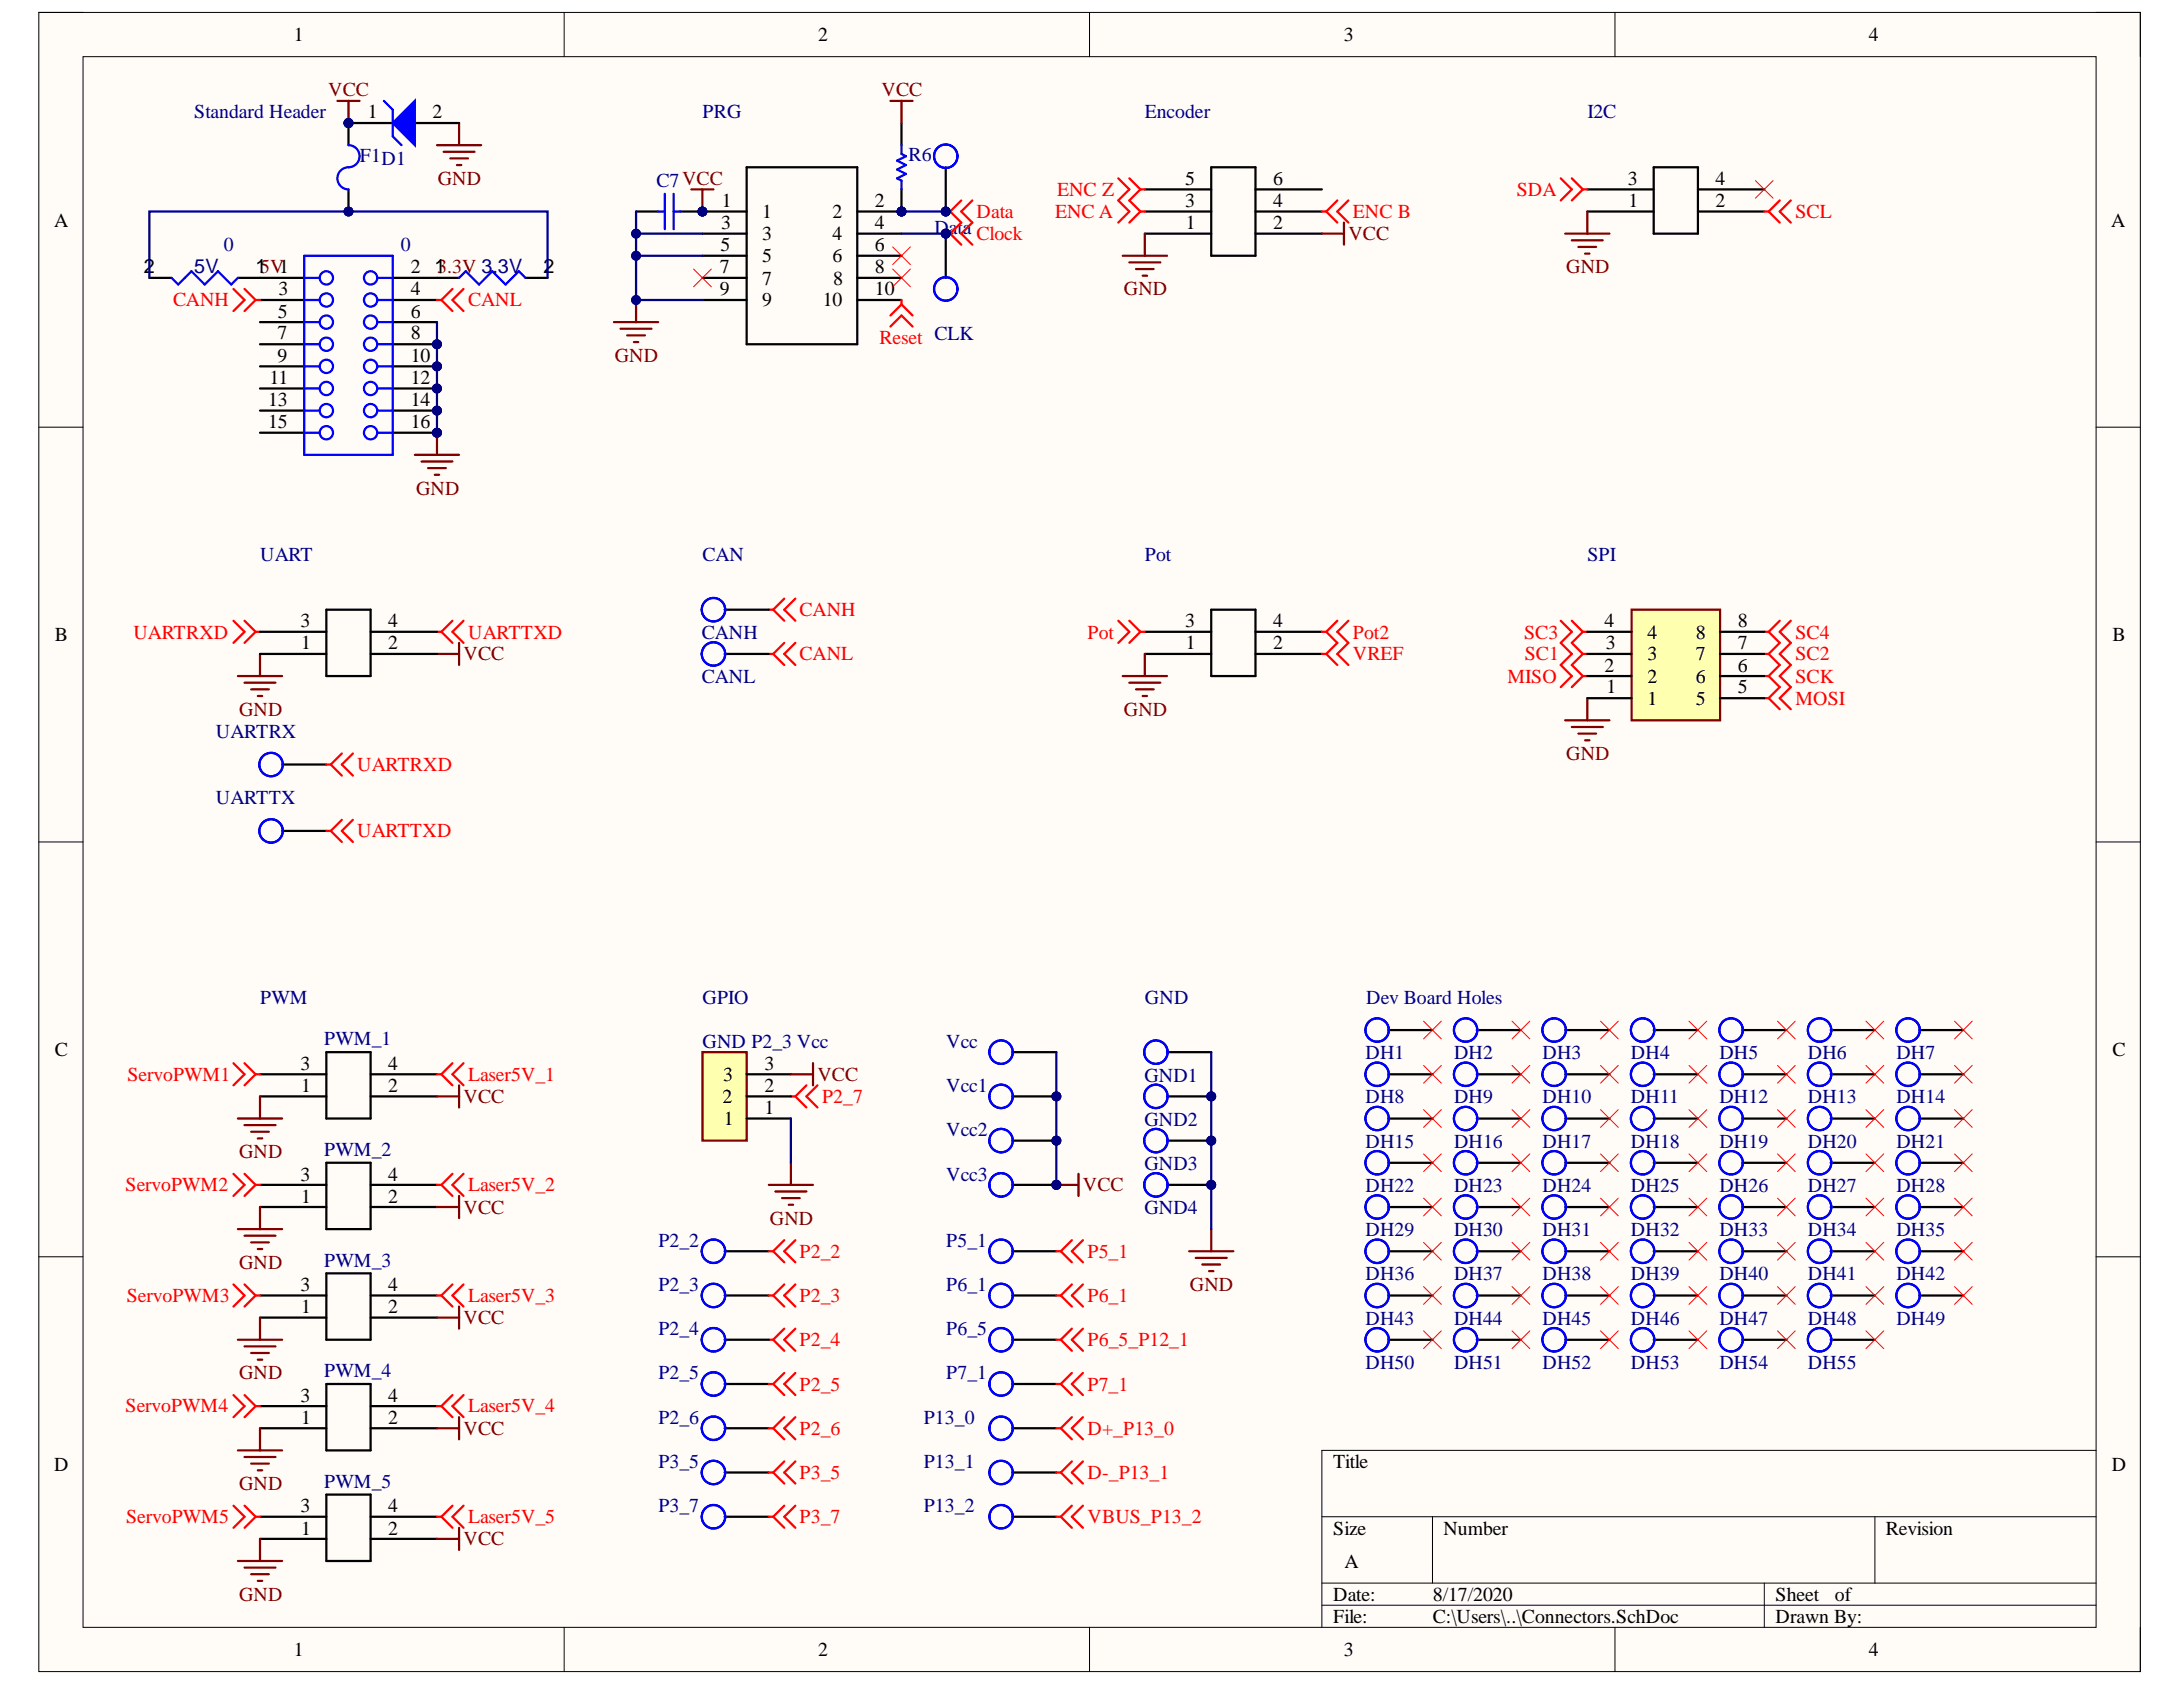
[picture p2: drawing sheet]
<svg xmlns="http://www.w3.org/2000/svg" width="279mm" height="216mm" viewBox="0 0 279 216" stroke-linecap="round" stroke-linejoin="round" font-family="sans-serif">
<defs><g id="words">
<g font-size="2.5">
<text x="37.6" y="5.2">1</text>
<text x="104.7" y="5.2">2</text>
<text x="172" y="5.2">3</text>
<text x="239.2" y="5.2">4</text>
<text x="47.1" y="15.1">1</text>
<text x="55.4" y="15.1">2</text>
<text x="151.7" y="23.7">5</text>
<text x="162.9" y="23.7">6</text>
<text x="208.3" y="23.7">3</text>
<text x="219.6" y="23.7">4</text>
<text x="6.9" y="29">A</text>
<text x="92.3" y="29.3">3</text>
<text x="92.4" y="26.5">1</text>
<text x="97.5" y="27.9">1</text>
<text x="106.6" y="27.9">2</text>
<text x="112" y="29.3">4</text>
<text x="112" y="26.5">2</text>
<text x="151.7" y="26.5">3</text>
<text x="151.8" y="29.3">1</text>
<text x="162.9" y="29.3">2</text>
<text x="162.9" y="26.5">4</text>
<text x="208.4" y="26.5">1</text>
<text x="219.6" y="26.5">2</text>
<text x="270.2" y="29">A</text>
<text x="18.4" y="35">2</text>
<text x="32.7" y="35">15V1</text>
<text x="52.6" y="35">2</text>
<text x="55.6" y="35">13.3V 3.3V</text>
<text x="69.6" y="35">2</text>
<text x="92.1" y="35">7</text>
<text x="92.2" y="32.1">5</text>
<text x="97.5" y="33.6">5</text>
<text x="97.5" y="30.8">3</text>
<text x="106.6" y="33.6">6</text>
<text x="106.6" y="30.8">4</text>
<text x="112" y="35">8</text>
<text x="112" y="32.1">6</text>
<text x="35.6" y="40.7">5</text>
<text x="35.7" y="37.8">3</text>
<text x="52.6" y="40.7">6</text>
<text x="52.6" y="37.8">4</text>
<text x="92.1" y="37.8">9</text>
<text x="97.5" y="39.2">9</text>
<text x="97.5" y="36.4">7</text>
<text x="105.3" y="39.2">10</text>
<text x="106.7" y="36.4">8</text>
<text x="112" y="37.8">10</text>
<text x="35.5" y="43.4">7</text>
<text x="35.5" y="46.3">9</text>
<text x="52.6" y="46.3">10</text>
<text x="52.6" y="43.4">8</text>
<text x="34.3" y="52">13</text>
<text x="34.5" y="49.1">11</text>
<text x="52.6" y="52">14</text>
<text x="52.6" y="49.1">12</text>
<text x="34.3" y="54.8">15</text>
<text x="52.6" y="54.8">16</text>
<text x="7" y="82.1">B</text>
<text x="38.5" y="80.3">3</text>
<text x="38.5" y="83.1">1</text>
<text x="49.7" y="83.1">2</text>
<text x="49.7" y="80.3">4</text>
<text x="151.7" y="80.3">3</text>
<text x="151.8" y="83.1">1</text>
<text x="162.9" y="83.1">2</text>
<text x="162.9" y="80.3">4</text>
<text x="205.4" y="80.3">4</text>
<text x="205.5" y="83.1">3</text>
<text x="210.9" y="81.7">4</text>
<text x="217" y="81.7">8</text>
<text x="222.4" y="83.1">7</text>
<text x="222.4" y="80.3">8</text>
<text x="270.4" y="82.1">B</text>
<text x="205.4" y="86">2</text>
<text x="205.6" y="88.7">1</text>
<text x="210.9" y="87.4">2</text>
<text x="210.9" y="84.5">3</text>
<text x="217" y="87.4">6</text>
<text x="217" y="84.5">7</text>
<text x="222.4" y="88.7">5</text>
<text x="222.4" y="86">6</text>
<text x="210.9" y="90.2">1</text>
<text x="217" y="90.2">5</text>
<text x="7" y="135.1">C</text>
<text x="38.5" y="136.9">3</text>
<text x="49.7" y="136.9">4</text>
<text x="97.9" y="136.9">3</text>
<text x="270.4" y="135.1">C</text>
<text x="38.5" y="139.8">1</text>
<text x="49.7" y="139.8">2</text>
<text x="92.5" y="141.1">2</text>
<text x="92.5" y="138.3">3</text>
<text x="97.9" y="142.6">1</text>
<text x="97.9" y="139.8">2</text>
<text x="92.6" y="144">1</text>
<text x="38.5" y="151.1">3</text>
<text x="38.5" y="153.9">1</text>
<text x="49.7" y="153.9">2</text>
<text x="49.7" y="151.1">4</text>
<text x="38.5" y="165.2">3</text>
<text x="49.7" y="165.2">4</text>
<text x="38.5" y="168.1">1</text>
<text x="49.7" y="168.1">2</text>
<text x="38.5" y="179.4">3</text>
<text x="49.7" y="179.4">4</text>
<text x="38.5" y="182.2">1</text>
<text x="49.7" y="182.2">2</text>
<text x="6.9" y="188.2">D</text>
<text x="170.6" y="187.9">Title</text>
<text x="270.3" y="188.2">D</text>
<text x="38.5" y="193.5">3</text>
<text x="38.5" y="196.4">1</text>
<text x="49.7" y="196.4">2</text>
<text x="49.7" y="193.5">4</text>
<text x="170.6" y="196.4">Size</text>
<text x="184.7" y="196.4">Number</text>
<text x="241.4" y="196.4">Revision</text>
<text x="172.1" y="200.6">A</text>
<text x="170.6" y="204.9">Date:</text>
<text x="170.6" y="207.7">File:</text>
<text x="183.4" y="204.9">8/17/2020</text>
<text x="183.4" y="207.7">C:\Users\..\Connectors.SchDoc</text>
<text x="227.3" y="204.9">Sheet</text>
<text x="227.3" y="207.7">Drawn By:</text>
<text x="234.9" y="204.9">of</text>
<text x="37.6" y="212">1</text>
<text x="104.7" y="212">2</text>
<text x="172" y="212">3</text>
<text x="239.2" y="212">4</text>
</g>
<g font-size="2.5" fill="#000080">
<text x="24.8" y="15.1">Standard Header</text>
<text x="89.9" y="15.1">PRG</text>
<text x="146.5" y="15.1">Encoder</text>
<text x="203.2" y="15.1">I2C</text>
<text x="46.1" y="20.8">F1D1</text>
<text x="84" y="23.9">C7VCC</text>
<text x="116.3" y="20.5">R6</text>
<text x="119.6" y="29.9">D</text>
<text x="121.4" y="29.9">ata</text>
<text x="24.8" y="35">5V</text>
<text x="28.7" y="32.1">0</text>
<text x="51.3" y="32.1">0</text>
<text x="33.3" y="71.8">UART</text>
<text x="89.9" y="71.8">CAN</text>
<text x="146.5" y="71.8">Pot</text>
<text x="203.2" y="71.8">SPI</text>
<text x="89.8" y="81.8">CANH</text>
<text x="89.8" y="87.5">CANL</text>
<text x="27.6" y="94.5">UARTRX</text>
<text x="27.6" y="102.9">UARTTX</text>
<text x="33.3" y="128.5">PWM</text>
<text x="89.9" y="128.5">GPIO</text>
<text x="146.5" y="128.5">GND</text>
<text x="174.9" y="128.5">Dev Board Holes</text>
<text x="41.5" y="133.8">PWM_1</text>
<text x="89.9" y="134.1">GND P2_3 Vcc</text>
<text x="121.1" y="134.1">Vcc</text>
<text x="174.8" y="135.6">DH1</text>
<text x="186.1" y="135.6">DH2</text>
<text x="197.4" y="135.6">DH3</text>
<text x="208.7" y="135.6">DH4</text>
<text x="220.1" y="135.6">DH5</text>
<text x="231.4" y="135.6">DH6</text>
<text x="242.7" y="135.6">DH7</text>
<text x="121.1" y="139.8">Vcc1</text>
<text x="146.5" y="138.4">GND1</text>
<text x="174.8" y="141.2">DH8</text>
<text x="186.1" y="141.2">DH9</text>
<text x="197.4" y="141.2">DH10</text>
<text x="208.7" y="141.2">DH11</text>
<text x="220.1" y="141.2">DH12</text>
<text x="231.4" y="141.2">DH13</text>
<text x="242.7" y="141.2">DH14</text>
<text x="41.5" y="148">PWM_2</text>
<text x="121.1" y="145.4">Vcc2</text>
<text x="146.5" y="144.1">GND2</text>
<text x="146.5" y="149.8">GND3</text>
<text x="174.8" y="146.9">DH15</text>
<text x="186.1" y="146.9">DH16</text>
<text x="197.4" y="146.9">DH17</text>
<text x="208.7" y="146.9">DH18</text>
<text x="220.1" y="146.9">DH19</text>
<text x="231.4" y="146.9">DH20</text>
<text x="242.7" y="146.9">DH21</text>
<text x="121.1" y="151.1">Vcc3</text>
<text x="146.5" y="155.4">GND4</text>
<text x="174.8" y="152.5">DH22</text>
<text x="186.1" y="152.5">DH23</text>
<text x="197.4" y="152.5">DH24</text>
<text x="208.7" y="152.5">DH25</text>
<text x="220.1" y="152.5">DH26</text>
<text x="231.4" y="152.5">DH27</text>
<text x="242.7" y="152.5">DH28</text>
<text x="84.3" y="159.6">P2_2</text>
<text x="121.1" y="159.6">P5_1</text>
<text x="174.8" y="158.2">DH29</text>
<text x="186.1" y="158.2">DH30</text>
<text x="197.4" y="158.2">DH31</text>
<text x="208.7" y="158.2">DH32</text>
<text x="220.1" y="158.2">DH33</text>
<text x="231.4" y="158.2">DH34</text>
<text x="242.7" y="158.2">DH35</text>
<text x="41.5" y="162.1">PWM_3</text>
<text x="84.3" y="165.2">P2_3</text>
<text x="121.1" y="165.2">P6_1</text>
<text x="174.8" y="163.9">DH36</text>
<text x="186.1" y="163.9">DH37</text>
<text x="197.4" y="163.9">DH38</text>
<text x="208.7" y="163.9">DH39</text>
<text x="220.1" y="163.9">DH40</text>
<text x="231.4" y="163.9">DH41</text>
<text x="242.7" y="163.9">DH42</text>
<text x="84.3" y="170.9">P2_4</text>
<text x="121.1" y="170.9">P6_5</text>
<text x="174.8" y="169.5">DH43</text>
<text x="186.1" y="169.5">DH44</text>
<text x="197.4" y="169.5">DH45</text>
<text x="208.7" y="169.5">DH46</text>
<text x="220.1" y="169.5">DH47</text>
<text x="231.4" y="169.5">DH48</text>
<text x="242.7" y="169.5">DH49</text>
<text x="41.5" y="176.3">PWM_4</text>
<text x="84.3" y="176.5">P2_5</text>
<text x="121.1" y="176.5">P7_1</text>
<text x="174.8" y="175.2">DH50</text>
<text x="186.1" y="175.2">DH51</text>
<text x="197.4" y="175.2">DH52</text>
<text x="208.7" y="175.2">DH53</text>
<text x="220.1" y="175.2">DH54</text>
<text x="231.4" y="175.2">DH55</text>
<text x="84.3" y="182.2">P2_6</text>
<text x="118.2" y="182.2">P13_0</text>
<text x="41.5" y="190.4">PWM_5</text>
<text x="84.3" y="187.9">P3_5</text>
<text x="118.2" y="187.9">P13_1</text>
<text x="84.3" y="193.5">P3_7</text>
<text x="118.2" y="193.5">P13_2</text>
</g>
<g font-size="2.5" fill="#800000">
<text x="42" y="12.3">VCC</text>
<text x="112.8" y="12.3">VCC</text>
<text x="56" y="23.7">GND</text>
<text x="172.6" y="30.8">VCC</text>
<text x="200.5" y="35">GND</text>
<text x="143.8" y="37.8">GND</text>
<text x="78.7" y="46.3">GND</text>
<text x="53.2" y="63.3">GND</text>
<text x="59.3" y="84.5">VCC</text>
<text x="30.6" y="91.6">GND</text>
<text x="143.8" y="91.6">GND</text>
<text x="200.5" y="97.3">GND</text>
<text x="59.3" y="141.1">VCC</text>
<text x="104.6" y="138.3">VCC</text>
<text x="30.6" y="148.2">GND</text>
<text x="59.3" y="155.3">VCC</text>
<text x="138.6" y="152.5">VCC</text>
<text x="98.5" y="156.8">GND</text>
<text x="30.6" y="162.4">GND</text>
<text x="152.3" y="165.2">GND</text>
<text x="59.3" y="169.4">VCC</text>
<text x="30.6" y="176.5">GND</text>
<text x="59.3" y="183.6">VCC</text>
<text x="30.6" y="190.7">GND</text>
<text x="59.3" y="197.8">VCC</text>
<text x="30.6" y="204.9">GND</text>
</g>
<g font-size="2.5" fill="#f00">
<text x="125" y="27.9">Data</text>
<text x="135.1" y="27.9">ENC A</text>
<text x="135.3" y="25.1">ENC Z</text>
<text x="173.2" y="27.9">ENC B</text>
<text x="194.1" y="25.1">SDA</text>
<text x="229.8" y="27.9">SCL</text>
<text x="125" y="30.8">Clock</text>
<text x="22.1" y="39.2">CANH</text>
<text x="59.9" y="39.2">CANL</text>
<text x="112.6" y="44">Reset CLK</text>
<text x="17.1" y="81.7">UARTRXD</text>
<text x="59.9" y="81.7">UARTTXD</text>
<text x="102.3" y="78.9">CANH</text>
<text x="139.2" y="81.7">Pot</text>
<text x="173.2" y="81.7">Pot2</text>
<text x="195.1" y="81.7">SC3</text>
<text x="229.8" y="81.7">SC4</text>
<text x="102.3" y="84.5">CANL</text>
<text x="173.2" y="84.5">VREF</text>
<text x="192.9" y="87.4">MISO</text>
<text x="195.1" y="84.5">SC1</text>
<text x="229.8" y="84.5">SC2</text>
<text x="229.8" y="87.4">SCK</text>
<text x="229.8" y="90.2">MOSI</text>
<text x="45.7" y="98.7">UARTRXD</text>
<text x="45.7" y="107.2">UARTTXD</text>
<text x="16.3" y="138.3">ServoPWM1</text>
<text x="59.9" y="138.3">Laser5V_1</text>
<text x="105.2" y="141.1">P2_7</text>
<text x="16.1" y="152.5">ServoPWM2</text>
<text x="59.9" y="152.5">Laser5V_2</text>
<text x="102.3" y="161">P2_2</text>
<text x="139.2" y="161">P5_1</text>
<text x="16.2" y="166.7">ServoPWM3</text>
<text x="59.9" y="166.7">Laser5V_3</text>
<text x="102.3" y="166.7">P2_3</text>
<text x="139.2" y="166.7">P6_1</text>
<text x="102.3" y="172.3">P2_4</text>
<text x="139.2" y="172.3">P6_5_P12_1</text>
<text x="102.3" y="178">P2_5</text>
<text x="139.2" y="178">P7_1</text>
<text x="16.1" y="180.8">ServoPWM4</text>
<text x="59.9" y="180.8">Laser5V_4</text>
<text x="102.3" y="183.6">P2_6</text>
<text x="139.2" y="183.6">D+_P13_0</text>
<text x="102.3" y="189.3">P3_5</text>
<text x="139.2" y="189.3">D-_P13_1</text>
<text x="16.1" y="195">ServoPWM5</text>
<text x="59.9" y="195">Laser5V_5</text>
<text x="102.3" y="195">P3_7</text>
<text x="139.2" y="195">VBUS_P13_2</text>
</g>
</g></defs>
<path d="M5 1.6h268.9v212.3h-268.9z" fill-rule="evenodd" fill="#fffcf8"/>
<path d="M5 1.6h268.9v212.3h-268.9z" fill="none" stroke="#000" stroke-width=".13"/>
<path d="M10.6 7.3h257.7v201h-257.7z" fill-rule="evenodd" fill="#fffcf8"/>
<g fill="none" stroke="#000" stroke-width=".13">
<path d="M5 1.6h5.6M10.6 7.3h257.7v201h-257.7zM72.2 1.6v5.7M139.4 1.6v5.7M206.7 1.6v5.7M268.3 1.6h5.6v5.7M5 54.7h5.6M268.3 54.7h5.6M5 107.8h5.6M268.3 107.8h5.6M5 160.8h5.6M268.3 160.8h5.6"/>
<path d="M169.2 194.1h99.1M183.3 194.1v8.5M240 194.1v8.5M268.3 185.6h-99.1v22.7M72.2 208.3v5.6M139.4 208.3v5.6M169.2 202.6h99.1M169.2 205.4h99.1M206.7 208.3v5.6M225.8 202.6v5.7M273.9 208.3v5.6"/>
</g>
<circle cx="115.4" cy="27.1" r=".57" fill="#000080"/>
<circle cx="115.4" cy="27.1" r=".57" fill="none" stroke="#000080" stroke-width=".13"/>
<circle cx="89.9" cy="27.1" r=".57" fill="#000080"/>
<circle cx="89.9" cy="27.1" r=".57" fill="none" stroke="#000080" stroke-width=".13"/>
<path d="M95.6 21.4h14.1v22.7h-14.1zM109.7 38.4h5.7M109.7 35.6h5.7M109.7 32.7h5.7M109.7 29.9h5.7M109.7 27.1h5.7" fill="none" stroke="#000" stroke-width=".29"/>
<circle cx="115.4" cy="27.1" r=".57" fill="#000080"/>
<circle cx="115.4" cy="27.1" r=".57" fill="none" stroke="#000080" stroke-width=".13"/>
<path d="M89.9 38.4h5.7M89.9 35.6h5.7M89.9 32.7h5.7M89.9 29.9h5.7M89.9 27.1h5.7" fill="none" stroke="#000" stroke-width=".29"/>
<circle cx="89.9" cy="27.1" r=".57" fill="#000080"/>
<circle cx="89.9" cy="27.1" r=".57" fill="none" stroke="#000080" stroke-width=".13"/>
<path d="M115.4 39l-1.4 1.4M115.4 39l1.4 1.4M115.4 38.4v.6M114 41.8l1.4-1.4 1.4 1.4" fill="none" stroke="#f00" stroke-width=".29"/>
<path d="M88.5 24.2h2.8M89.9 24.2v2.9" fill="none" stroke="#800000" stroke-width=".29"/>
<circle cx="89.9" cy="27.1" r=".57" fill="#000080"/>
<circle cx="89.9" cy="27.1" r=".57" fill="none" stroke="#000080" stroke-width=".13"/>
<path d="M81.4 38.4v2.8M78.6 41.2h5.6M79.4 42.1h4M80.3 42.9h2.2M81.1 43.8h.6" fill="none" stroke="#800000" stroke-width=".29"/>
<circle cx="81.4" cy="38.4" r=".57" fill="#000080"/>
<circle cx="81.4" cy="38.4" r=".57" fill="none" stroke="#000080" stroke-width=".13"/>
<circle cx="115.4" cy="27.1" r=".57" fill="#000080"/>
<circle cx="115.4" cy="27.1" r=".57" fill="none" stroke="#000080" stroke-width=".13"/>
<path d="M115.4 15.7v2.9M115.4 24.2v2.9" fill="none" stroke="#000" stroke-width=".29"/>
<circle cx="115.4" cy="27.1" r=".57" fill="#000080"/>
<circle cx="115.4" cy="27.1" r=".57" fill="none" stroke="#000080" stroke-width=".13"/>
<path d="M115.4 18.6v1.1l.6 .3-1.2 .6 1.2 .5-1.2 .6 1.2 .6-1.2 .5 .6 .3v1.1" fill="none" stroke="#00f" stroke-width=".29"/>
<path d="M114 12.9h2.8M115.4 12.9v2.8" fill="none" stroke="#800000" stroke-width=".29"/>
<circle cx="121" cy="27.1" r=".57" fill="#000080"/>
<circle cx="121" cy="27.1" r=".57" fill="none" stroke="#000080" stroke-width=".13"/>
<path d="M121 21.4v5.7" fill="none" stroke="#000" stroke-width=".29"/>
<circle cx="121" cy="27.1" r=".57" fill="#000080"/>
<circle cx="121" cy="27.1" r=".57" fill="none" stroke="#000080" stroke-width=".13"/>
<circle cx="121" cy="20" r="1.5" fill="none" stroke="#00f" stroke-width=".29"/>
<circle cx="121" cy="29.9" r=".57" fill="#000080"/>
<circle cx="121" cy="29.9" r=".57" fill="none" stroke="#000080" stroke-width=".13"/>
<path d="M121 29.9v5.7" fill="none" stroke="#000" stroke-width=".29"/>
<circle cx="121" cy="29.9" r=".57" fill="#000080"/>
<circle cx="121" cy="29.9" r=".57" fill="none" stroke="#000080" stroke-width=".13"/>
<circle cx="121" cy="37" r="1.5" fill="none" stroke="#00f" stroke-width=".29"/>
<path d="M121 27.1h.6M121.6 27.1l1.4 1.4M123 25.7l-1.4 1.4M124.4 25.7l-1.4 1.4 1.4 1.4" fill="none" stroke="#f00" stroke-width=".29"/>
<circle cx="121" cy="27.1" r=".57" fill="#000080"/>
<circle cx="121" cy="27.1" r=".57" fill="none" stroke="#000080" stroke-width=".13"/>
<path d="M121 29.9h.6M121.6 29.9l1.4 1.4M123 28.5l-1.4 1.4M124.4 28.5l-1.4 1.4 1.4 1.4" fill="none" stroke="#f00" stroke-width=".29"/>
<circle cx="121" cy="29.9" r=".57" fill="#000080"/>
<circle cx="121" cy="29.9" r=".57" fill="none" stroke="#000080" stroke-width=".13"/>
<circle cx="55.9" cy="46.9" r=".57" fill="#000080"/>
<circle cx="55.9" cy="46.9" r=".57" fill="none" stroke="#000080" stroke-width=".13"/>
<circle cx="55.9" cy="44.1" r=".57" fill="#000080"/>
<circle cx="55.9" cy="44.1" r=".57" fill="none" stroke="#000080" stroke-width=".13"/>
<circle cx="55.9" cy="52.5" r=".57" fill="#000080"/>
<circle cx="55.9" cy="52.5" r=".57" fill="none" stroke="#000080" stroke-width=".13"/>
<circle cx="55.9" cy="49.7" r=".57" fill="#000080"/>
<circle cx="55.9" cy="49.7" r=".57" fill="none" stroke="#000080" stroke-width=".13"/>
<circle cx="55.9" cy="55.4" r=".57" fill="#000080"/>
<circle cx="55.9" cy="55.4" r=".57" fill="none" stroke="#000080" stroke-width=".13"/>
<path d="M33.3 35.6h5.6M33.3 38.4h5.6M50.3 35.6h5.6M50.3 38.4h5.6M33.3 41.2h5.6M33.3 44.1h5.6M33.3 46.9h5.6M50.3 41.2h5.6M50.3 46.9h5.6" fill="none" stroke="#000" stroke-width=".29"/>
<circle cx="55.9" cy="46.9" r=".57" fill="#000080"/>
<circle cx="55.9" cy="46.9" r=".57" fill="none" stroke="#000080" stroke-width=".13"/>
<path d="M50.3 44.1h5.6" fill="none" stroke="#000" stroke-width=".29"/>
<circle cx="55.9" cy="44.1" r=".57" fill="#000080"/>
<circle cx="55.9" cy="44.1" r=".57" fill="none" stroke="#000080" stroke-width=".13"/>
<path d="M33.3 49.7h5.6M33.3 52.5h5.6M50.3 52.5h5.6" fill="none" stroke="#000" stroke-width=".29"/>
<circle cx="55.9" cy="52.5" r=".57" fill="#000080"/>
<circle cx="55.9" cy="52.5" r=".57" fill="none" stroke="#000080" stroke-width=".13"/>
<path d="M50.3 49.7h5.6" fill="none" stroke="#000" stroke-width=".29"/>
<circle cx="55.9" cy="49.7" r=".57" fill="#000080"/>
<circle cx="55.9" cy="49.7" r=".57" fill="none" stroke="#000080" stroke-width=".13"/>
<path d="M33.3 55.4h5.6M50.3 55.4h5.6" fill="none" stroke="#000" stroke-width=".29"/>
<circle cx="55.9" cy="55.4" r=".57" fill="#000080"/>
<circle cx="55.9" cy="55.4" r=".57" fill="none" stroke="#000080" stroke-width=".13"/>
<g fill="none" stroke="#00f" stroke-width=".29">
<path d="M38.9 38.4h2M38.9 35.6h2M38.9 32.7h11.4v25.5h-11.4zM48.3 38.4h2M48.3 35.6h2M38.9 41.2h2M38.9 44.1h2M38.9 46.9h2M38.9 49.7h2M38.9 52.5h2M38.9 55.4h2M48.3 41.2h2"/>
<path d="M48.3 44.1h2M48.3 46.9h2M48.3 49.7h2M48.3 52.5h2M48.3 55.4h2"/>
<circle cx="41.8" cy="35.6" r=".85"/>
<circle cx="41.8" cy="38.4" r=".85"/>
<circle cx="47.4" cy="35.6" r=".85"/>
<circle cx="47.4" cy="38.4" r=".85"/>
<circle cx="41.8" cy="55.4" r=".85"/>
<circle cx="41.8" cy="46.9" r=".85"/>
<circle cx="41.8" cy="41.2" r=".85"/>
<circle cx="41.8" cy="49.7" r=".85"/>
<circle cx="41.8" cy="52.5" r=".85"/>
<circle cx="41.8" cy="44.1" r=".85"/>
<circle cx="47.4" cy="55.4" r=".85"/>
<circle cx="47.4" cy="46.9" r=".85"/>
<circle cx="47.4" cy="41.2" r=".85"/>
<circle cx="47.4" cy="49.7" r=".85"/>
<circle cx="47.4" cy="52.5" r=".85"/>
<circle cx="47.4" cy="44.1" r=".85"/>
</g>
<path d="M29.9 37l1.4 1.4-1.4 1.4M31.3 37l1.4 1.4M32.7 38.4l-1.4 1.4M32.7 38.4h.6M55.9 38.4h.6M56.5 38.4l1.4 1.4M57.9 37l-1.4 1.4M59.3 37l-1.4 1.4 1.4 1.4" fill="none" stroke="#f00" stroke-width=".29"/>
<path d="M53.1 58.2h5.7M53.9 59.1h4M54.8 59.9h2.3M55.9 55.4v2.8M55.6 60.8h.6" fill="none" stroke="#800000" stroke-width=".29"/>
<circle cx="55.9" cy="55.4" r=".57" fill="#000080"/>
<circle cx="55.9" cy="55.4" r=".57" fill="none" stroke="#000080" stroke-width=".13"/>
<g fill="none" stroke="#000" stroke-width=".29">
<path d="M146.5 29.9h8.5M146.5 27.1h8.5M146.5 24.2h8.5M155 21.4h5.7v11.3h-5.7zM160.7 29.9h8.5M160.7 27.1h8.5M160.7 24.2h8.5M203.2 27.1h8.5M203.2 24.2h8.5M211.7 21.4h5.6v8.5h-5.6zM217.3 27.1h8.5M217.3 24.2h8.5"/>
<path d="M155 78h5.7v8.5h-5.7zM146.5 83.7h8.5M146.5 80.9h8.5M160.7 83.7h8.5M160.7 80.9h8.5M33.3 137.5h8.5M41.8 134.7h5.6v8.4h-5.6zM47.4 137.5h8.5M33.3 140.3h8.5M33.3 154.5h8.5M33.3 151.6h8.5M41.8 148.8h5.6v8.5h-5.6z"/>
<path d="M47.4 140.3h8.5M47.4 154.5h8.5M47.4 151.6h8.5M33.3 168.6h8.5M33.3 165.8h8.5M33.3 180h8.5M41.8 163h5.6v8.5h-5.6zM41.8 177.1h5.6v8.5h-5.6zM47.4 168.6h8.5M47.4 165.8h8.5M47.4 180h8.5M33.3 182.8h8.5"/>
<path d="M33.3 196.9h8.5M33.3 194.1h8.5M41.8 191.3h5.6v8.5h-5.6zM47.4 182.8h8.5M47.4 196.9h8.5M47.4 194.1h8.5"/>
</g>
<g fill="none" stroke="#f00" stroke-width=".29">
<path d="M143.1 22.8l1.4 1.4-1.4 1.5 1.4 1.4-1.4 1.4M144.5 22.8l1.5 1.4M146 27.1h.5M146 27.1l-1.5 1.4M146 24.2l-1.5 1.5 1.5 1.4M146 24.2h.5M169.2 27.1h.5M169.7 27.1l1.5 1.4M171.2 25.7l-1.5 1.4M172.6 25.7l-1.4 1.4 1.4 1.4M199.8 22.8l1.4 1.4-1.4 1.5M201.2 22.8l1.4 1.4"/>
<path d="M202.6 24.2h.6M202.6 24.2l-1.4 1.5M225.8 27.1h.6M226.4 27.1l1.4 1.4M227.8 25.7l-1.4 1.4M229.2 25.7l-1.4 1.4 1.4 1.4M29.9 79.4l1.4 1.5-1.4 1.4M31.3 79.4l1.4 1.5M57.9 79.4l-1.4 1.5M59.3 79.4l-1.4 1.5 1.4 1.4M98.4 78h.6M99 78l1.4 1.4"/>
<path d="M100.4 76.6l-1.4 1.4M101.8 76.6l-1.4 1.4 1.4 1.4M143.1 79.4l1.4 1.5-1.4 1.4M144.5 79.4l1.5 1.5M199.8 79.4l1.4 1.5-1.4 1.4 1.4 1.4-1.4 1.4 1.4 1.4-1.4 1.4M201.2 79.4l1.4 1.5M227.8 79.4l-1.4 1.5M229.2 79.4l-1.4 1.5 1.4 1.4-1.4 1.4 1.4 1.4-1.4 1.4 1.4 1.4-1.4 1.5 1.4 1.4M32.7 80.9h.6M32.7 80.9l-1.4 1.4M55.9 80.9h.6M56.5 80.9l1.4 1.4"/>
<path d="M98.4 83.7h.6M99 83.7l1.4 1.4M100.4 82.3l-1.4 1.4M101.8 82.3l-1.4 1.4 1.4 1.4M146 80.9l-1.5 1.4M146 80.9h.5M169.2 83.7h.5M169.7 83.7l1.5 1.4M171.2 82.3l-1.5 1.4M172.6 82.3l-1.4 1.4 1.4 1.4M202.6 83.7h.6M202.6 80.9h.6"/>
<path d="M202.6 86.5l-1.4 1.4M202.6 83.7l-1.4 1.4 1.4 1.4M202.6 86.5h.6M202.6 80.9l-1.4 1.4 1.4 1.4M225.8 83.7h.6M225.8 80.9h.6M225.8 86.5h.6M225.8 89.4h.6M226.4 80.9l1.4 1.4-1.4 1.4M226.4 83.7l1.4 1.4-1.4 1.4M226.4 86.5l1.4 1.4-1.4 1.5M226.4 89.4l1.4 1.4"/>
<path d="M29.9 136.1l1.4 1.4-1.4 1.4M31.3 136.1l1.4 1.4M32.7 137.5l-1.4 1.4M32.7 137.5h.6M55.9 137.5h.6M56.5 137.5l1.4 1.4M57.9 136.1l-1.4 1.4M59.3 136.1l-1.4 1.4 1.4 1.4M29.9 150.2l1.4 1.4-1.4 1.5M31.3 150.2l1.4 1.4M32.7 151.6l-1.4 1.5M32.7 151.6h.6"/>
<path d="M55.9 151.6h.6M56.5 151.6l1.4 1.5M57.9 150.2l-1.4 1.4M59.3 150.2l-1.4 1.4 1.4 1.5M29.9 164.4l1.4 1.4-1.4 1.4M29.9 178.5l1.4 1.5-1.4 1.4M31.3 164.4l1.4 1.4M31.3 178.5l1.4 1.5M32.7 165.8l-1.4 1.4M32.7 165.8h.6M32.7 180l-1.4 1.4M32.7 180h.6"/>
<path d="M55.9 165.8h.6M55.9 180h.6M56.5 165.8l1.4 1.4M56.5 180l1.4 1.4M57.9 164.4l-1.4 1.4M57.9 178.5l-1.4 1.5M59.3 164.4l-1.4 1.4 1.4 1.4M59.3 178.5l-1.4 1.5 1.4 1.4M29.9 192.7l1.4 1.4-1.4 1.4M31.3 192.7l1.4 1.4M32.7 194.1l-1.4 1.4M32.7 194.1h.6"/>
<path d="M55.9 194.1h.6M56.5 194.1l1.4 1.4M57.9 192.7l-1.4 1.4M59.3 192.7l-1.4 1.4 1.4 1.4"/>
</g>
<g fill="none" stroke="#800000" stroke-width=".29">
<path d="M143.7 32.7h5.7M144.5 33.6h4M145.4 34.4h2.3M146.2 35.3h.6M146.5 29.9v2.8M169.2 29.9h2.8M172 28.5v2.8M200.3 29.9h5.7M201.2 30.8h3.9M202 31.6h2.3M202.9 32.5h.5M203.2 27.1v2.8"/>
<path d="M30.4 86.5h5.7M31.3 87.4h4M32.1 88.2h2.3M33 89.1h.6M33.3 83.7v2.8M55.9 83.7h2.9M58.8 82.3v2.8M200.3 92.2h5.7M201.2 93h3.9M202 93.9h2.3M202.9 94.7h.5M203.2 89.4v2.8"/>
<path d="M58.8 138.9v2.8M30.4 143.1h5.7M30.4 157.3h5.7M31.3 144h4M31.3 158.1h4M32.1 144.8h2.3M32.1 159h2.3M33 145.7h.6M33 159.8h.6M33.3 140.3v2.8M33.3 154.5v2.8M55.9 154.5h2.9"/>
<path d="M55.9 140.3h2.9M58.8 153.1v2.8M30.4 171.5h5.7M31.3 172.3h4M32.1 173.2h2.3M33 174h.6M33.3 168.6v2.9M55.9 168.6h2.9M58.8 167.2v2.8M30.4 185.6h5.7M30.4 199.8h5.7M31.3 186.5h4"/>
<path d="M32.1 187.3h2.3M33 188.2h.6M33.3 182.8v2.8M33.3 196.9v2.9M55.9 196.9h2.9M55.9 182.8h2.9M58.8 181.4v2.8M58.8 195.5v2.9M31.3 200.6h4M32.1 201.5h2.3M33 202.3h.6"/>
</g>
<circle cx="89.9" cy="27.1" r=".57" fill="#000080"/>
<circle cx="89.9" cy="27.1" r=".57" fill="none" stroke="#000080" stroke-width=".13"/>
<path d="M81.4 27.1h2.8M87.1 27.1h2.8" fill="none" stroke="#000" stroke-width=".29"/>
<circle cx="89.9" cy="27.1" r=".57" fill="#000080"/>
<circle cx="89.9" cy="27.1" r=".57" fill="none" stroke="#000080" stroke-width=".13"/>
<path d="M84.2 27.1h.9M85.1 24.8v4.5M86.2 24.8v4.5M86.2 27.1h.9" fill="none" stroke="#00f" stroke-width=".29"/>
<path d="M43.2 12.9h2.8M44.6 12.9v2.8M143.7 86.5h5.7M144.5 87.4h4M145.4 88.2h2.3M146.2 89.1h.6M146.5 83.7v2.8" fill="none" stroke="#800000" stroke-width=".29"/>
<path d="M171.2 79.4l-1.5 1.5M172.6 79.4l-1.4 1.5 1.4 1.4M169.2 80.9h.5M169.7 80.9l1.5 1.4" fill="none" stroke="#f00" stroke-width=".29"/>
<circle cx="44.6" cy="15.7" r=".57" fill="#000080"/>
<circle cx="44.6" cy="15.7" r=".57" fill="none" stroke="#000080" stroke-width=".13"/>
<g fill="none" stroke="#f00" stroke-width=".29">
<path d="M103.2 138.9l-1.4 1.4M104.6 138.9l-1.4 1.4 1.4 1.4M101.2 140.3h.6M101.8 140.3l1.4 1.4M98.4 171.5h.6M98.4 177.1h.6M99 171.5l1.4 1.4M99 177.1l1.4 1.4M100.4 170l-1.4 1.5M100.4 175.7l-1.4 1.4M101.8 170l-1.4 1.5 1.4 1.4M101.8 175.7l-1.4 1.4 1.4 1.4"/>
<path d="M98.4 182.8h.6M99 182.8l1.4 1.4M100.4 181.4l-1.4 1.4M101.8 181.4l-1.4 1.4 1.4 1.4"/>
</g>
<path d="M19.1 35.6h2.9M30.4 35.6h2.9M55.9 35.6h2.9M67.3 35.6h2.8M36.1 97.8h5.7M149.4 134.7h5.6M92.7 177.1h5.7M92.7 182.8h5.7" fill="none" stroke="#000" stroke-width=".29"/>
<g fill="none" stroke="#00f" stroke-width=".29">
<path d="M22 35.6l.8 .8 1.7-1.7 1.7 1.7 1.7-1.7 1.7 1.7 .8-.8M58.8 35.6l.8-.9 1.7 1.7 1.7-1.7 1.7 1.7 1.7-1.7 .9 .9"/>
<circle cx="34.7" cy="97.8" r="1.5"/>
<circle cx="147.9" cy="134.7" r="1.5"/>
<circle cx="91.3" cy="177.1" r="1.5"/>
<circle cx="91.3" cy="182.8" r="1.5"/>
</g>
<circle cx="155" cy="140.3" r=".57" fill="#000080"/>
<circle cx="155" cy="140.3" r=".57" fill="none" stroke="#000080" stroke-width=".13"/>
<path d="M149.4 140.3h5.6" fill="none" stroke="#000" stroke-width=".29"/>
<circle cx="155" cy="140.3" r=".57" fill="#000080"/>
<circle cx="155" cy="140.3" r=".57" fill="none" stroke="#000080" stroke-width=".13"/>
<circle cx="147.9" cy="140.3" r="1.5" fill="none" stroke="#00f" stroke-width=".29"/>
<circle cx="155" cy="146" r=".57" fill="#000080"/>
<circle cx="155" cy="146" r=".57" fill="none" stroke="#000080" stroke-width=".13"/>
<path d="M149.4 146h5.6" fill="none" stroke="#000" stroke-width=".29"/>
<circle cx="155" cy="146" r=".57" fill="#000080"/>
<circle cx="155" cy="146" r=".57" fill="none" stroke="#000080" stroke-width=".13"/>
<g fill="none" stroke="#00f" stroke-width=".29">
<circle cx="147.9" cy="146" r="1.5"/>
<circle cx="128.1" cy="165.8" r="1.5"/>
<circle cx="128.1" cy="160.1" r="1.5"/>
<circle cx="128.1" cy="177.1" r="1.5"/>
<circle cx="128.1" cy="171.5" r="1.5"/>
<circle cx="91.3" cy="188.4" r="1.5"/>
<circle cx="91.3" cy="194.1" r="1.5"/>
<circle cx="128.1" cy="194.1" r="1.5"/>
<circle cx="128.1" cy="182.8" r="1.5"/>
<circle cx="128.1" cy="188.4" r="1.5"/>
</g>
<path d="M55.9 18.6h5.7M56.8 19.4h3.9M58.8 15.7v2.9M57.6 20.3h2.3M58.5 21.1h.5M155 157.3v2.8M152.2 160.1h5.7M153 161h4M153.9 161.8h2.3M154.7 162.7h.6" fill="none" stroke="#800000" stroke-width=".29"/>
<g fill="none" stroke="#000" stroke-width=".29">
<path d="M41.8 78h5.6v8.5h-5.6zM33.3 83.7h8.5M33.3 80.9h8.5M47.4 83.7h8.5M47.4 80.9h8.5M129.5 160.1h5.7M129.5 165.8h5.7M129.5 171.5h5.7M129.5 177.1h5.7M92.7 188.4h5.7M92.7 194.1h5.7M129.5 188.4h5.7"/>
<path d="M129.5 194.1h5.7M129.5 182.8h5.7"/>
</g>
<g fill="none" stroke="#f00" stroke-width=".29">
<path d="M137.2 158.7l-1.4 1.4M138.6 158.7l-1.4 1.4 1.4 1.4M135.2 160.1h.6M135.2 171.5h.6M135.2 177.1h.6M135.2 165.8h.6M135.8 160.1l1.4 1.4M135.8 171.5l1.4 1.4M135.8 177.1l1.4 1.4M135.8 165.8l1.4 1.4M137.2 170l-1.4 1.5M137.2 175.7l-1.4 1.4"/>
<path d="M137.2 164.4l-1.4 1.4M138.6 170l-1.4 1.5 1.4 1.4M138.6 175.7l-1.4 1.4 1.4 1.4M138.6 164.4l-1.4 1.4 1.4 1.4M98.4 188.4h.6M98.4 194.1h.6M99 188.4l1.4 1.5M99 194.1l1.4 1.4M100.4 187l-1.4 1.4M100.4 192.7l-1.4 1.4M101.8 187l-1.4 1.4 1.4 1.5M101.8 192.7l-1.4 1.4 1.4 1.4"/>
<path d="M135.2 188.4h.6M135.2 194.1h.6M135.2 182.8h.6M135.8 194.1l1.4 1.4M135.8 188.4l1.4 1.5M135.8 182.8l1.4 1.4M137.2 192.7l-1.4 1.4M137.2 187l-1.4 1.4M137.2 181.4l-1.4 1.4M138.6 192.7l-1.4 1.4 1.4 1.4M138.6 187l-1.4 1.4 1.4 1.5M138.6 181.4l-1.4 1.4 1.4 1.4"/>
</g>
<circle cx="44.6" cy="15.7" r=".57" fill="#000080"/>
<circle cx="44.6" cy="15.7" r=".57" fill="none" stroke="#000080" stroke-width=".13"/>
<path d="M44.6 15.7h5.7" fill="none" stroke="#000" stroke-width=".29"/>
<circle cx="44.6" cy="15.7" r=".57" fill="#000080"/>
<circle cx="44.6" cy="15.7" r=".57" fill="none" stroke="#000080" stroke-width=".13"/>
<path d="M53.1 15.7h5.7" fill="none" stroke="#000" stroke-width=".29"/>
<path d="M50.3 15.7l2.8-2.8v5.7z" fill="#00f"/>
<g fill="none" stroke="#00f" stroke-width=".29">
<path d="M49.1 12.9l1.2 1.1v3.4l1.1 1.2M50.3 15.7l2.8-2.8v5.7z"/>
<circle cx="176.3" cy="137.5" r="1.5"/>
<circle cx="176.3" cy="131.8" r="1.5"/>
<circle cx="187.6" cy="137.5" r="1.5"/>
<circle cx="187.6" cy="131.8" r="1.5"/>
<circle cx="198.9" cy="131.8" r="1.5"/>
<circle cx="198.9" cy="137.5" r="1.5"/>
<circle cx="210.2" cy="131.8" r="1.5"/>
<circle cx="210.2" cy="137.5" r="1.5"/>
<circle cx="221.6" cy="131.8" r="1.5"/>
<circle cx="221.6" cy="137.5" r="1.5"/>
<circle cx="232.9" cy="131.8" r="1.5"/>
<circle cx="232.9" cy="137.5" r="1.5"/>
<circle cx="244.2" cy="131.8" r="1.5"/>
<circle cx="244.2" cy="137.5" r="1.5"/>
<circle cx="176.3" cy="154.5" r="1.5"/>
<circle cx="176.3" cy="143.1" r="1.5"/>
<circle cx="176.3" cy="148.8" r="1.5"/>
<circle cx="187.6" cy="154.5" r="1.5"/>
<circle cx="187.6" cy="143.1" r="1.5"/>
<circle cx="187.6" cy="148.8" r="1.5"/>
<circle cx="198.9" cy="148.8" r="1.5"/>
<circle cx="198.9" cy="143.1" r="1.5"/>
<circle cx="198.9" cy="154.5" r="1.5"/>
<circle cx="210.2" cy="148.8" r="1.5"/>
<circle cx="210.2" cy="143.1" r="1.5"/>
<circle cx="210.2" cy="154.5" r="1.5"/>
<circle cx="221.6" cy="148.8" r="1.5"/>
<circle cx="221.6" cy="143.1" r="1.5"/>
<circle cx="221.6" cy="154.5" r="1.5"/>
<circle cx="232.9" cy="148.8" r="1.5"/>
<circle cx="232.9" cy="143.1" r="1.5"/>
<circle cx="232.9" cy="154.5" r="1.5"/>
<circle cx="244.2" cy="148.8" r="1.5"/>
<circle cx="244.2" cy="143.1" r="1.5"/>
<circle cx="244.2" cy="154.5" r="1.5"/>
<circle cx="91.3" cy="160.1" r="1.5"/>
<circle cx="91.3" cy="165.8" r="1.5"/>
<circle cx="176.3" cy="160.1" r="1.5"/>
<circle cx="176.3" cy="165.8" r="1.5"/>
<circle cx="176.3" cy="171.5" r="1.5"/>
<circle cx="187.6" cy="160.1" r="1.5"/>
<circle cx="187.6" cy="165.8" r="1.5"/>
<circle cx="187.6" cy="171.5" r="1.5"/>
<circle cx="198.9" cy="160.1" r="1.5"/>
<circle cx="198.9" cy="165.8" r="1.5"/>
<circle cx="198.9" cy="171.5" r="1.5"/>
<circle cx="210.2" cy="160.1" r="1.5"/>
<circle cx="210.2" cy="165.8" r="1.5"/>
<circle cx="210.2" cy="171.5" r="1.5"/>
<circle cx="221.6" cy="160.1" r="1.5"/>
<circle cx="221.6" cy="165.8" r="1.5"/>
<circle cx="221.6" cy="171.5" r="1.5"/>
<circle cx="232.9" cy="160.1" r="1.5"/>
<circle cx="232.9" cy="165.8" r="1.5"/>
<circle cx="232.9" cy="171.5" r="1.5"/>
<circle cx="244.2" cy="160.1" r="1.5"/>
<circle cx="244.2" cy="165.8" r="1.5"/>
</g>
<g fill="none" stroke="#000" stroke-width=".29">
<path d="M177.7 131.8h5.6M177.7 137.5h5.6M189 131.8h5.7M189 137.5h5.7M200.3 131.8h5.7M200.3 137.5h5.7M211.7 131.8h5.6M211.7 137.5h5.6M223 131.8h5.6M223 137.5h5.6M234.3 131.8h5.7M234.3 137.5h5.7"/>
<path d="M245.6 131.8h5.7M245.6 137.5h5.7M177.7 143.2h5.6M177.7 148.8h5.6M177.7 154.5h5.6M189 143.2h5.7M189 148.8h5.7M189 154.5h5.7M200.3 143.2h5.7M200.3 148.8h5.7M200.3 154.5h5.7M211.7 143.2h5.6"/>
<path d="M211.7 148.8h5.6M211.7 154.5h5.6M223 143.2h5.6M223 148.8h5.6M223 154.5h5.6M234.3 143.2h5.7M234.3 148.8h5.7M234.3 154.5h5.7M245.6 143.2h5.7M245.6 148.8h5.7M245.6 154.5h5.7M92.7 160.1h5.7"/>
<path d="M92.7 165.8h5.7M177.7 160.1h5.6M177.7 165.8h5.6M177.7 171.5h5.6M189 160.1h5.7M189 165.8h5.7M189 171.5h5.7M200.3 160.1h5.7M200.3 165.8h5.7M200.3 171.5h5.7M211.7 160.1h5.6M211.7 165.8h5.6"/>
<path d="M211.7 171.5h5.6M223 160.1h5.6M223 165.8h5.6M223 171.5h5.6M234.3 160.1h5.7M234.3 165.8h5.7M234.3 171.5h5.7M245.6 160.1h5.7M245.6 165.8h5.7"/>
</g>
<circle cx="44.6" cy="15.7" r=".57" fill="#000080"/>
<circle cx="44.6" cy="15.7" r=".57" fill="none" stroke="#000080" stroke-width=".13"/>
<circle cx="44.6" cy="27.1" r=".57" fill="#000080"/>
<circle cx="44.6" cy="27.1" r=".57" fill="none" stroke="#000080" stroke-width=".13"/>
<path d="M44.6 15.7v2.9" fill="none" stroke="#000" stroke-width=".29"/>
<circle cx="44.6" cy="15.7" r=".57" fill="#000080"/>
<circle cx="44.6" cy="15.7" r=".57" fill="none" stroke="#000080" stroke-width=".13"/>
<path d="M44.6 24.2v2.9" fill="none" stroke="#000" stroke-width=".29"/>
<circle cx="44.6" cy="27.1" r=".57" fill="#000080"/>
<circle cx="44.6" cy="27.1" r=".57" fill="none" stroke="#000080" stroke-width=".13"/>
<path d="M44.6 18.6a1.42 1.42 0 0 1 1.4 1.4 1.42 1.42 0 0 1-1.4 1.4 1.42 1.42 0 0 0-1.4 1.4 1.42 1.42 0 0 0 1.4 1.4" fill="none" stroke="#00f" stroke-width=".29"/>
<path d="M89.9 134.7h5.7v11.3h-5.7z" fill-rule="evenodd" fill="#ffffb0"/>
<path d="M89.9 134.7h5.7v11.3h-5.7zM101.2 137.5h2.9M104.1 136.1v2.8M98.4 151.6h5.7M99.2 152.5h4M100.1 153.3h2.3M100.9 154.2h.6M101.2 148.8v2.8" fill="none" stroke="#800000" stroke-width=".29"/>
<path d="M36.1 106.3h5.7M95.6 137.5h5.6M95.6 143.1h5.6M95.6 140.3h5.6M92.7 171.5h5.7" fill="none" stroke="#000" stroke-width=".29"/>
<g fill="none" stroke="#00f" stroke-width=".29">
<circle cx="34.7" cy="106.3" r="1.5"/>
<circle cx="91.3" cy="171.5" r="1.5"/>
</g>
<circle cx="155" cy="151.6" r=".57" fill="#000080"/>
<circle cx="155" cy="151.6" r=".57" fill="none" stroke="#000080" stroke-width=".13"/>
<path d="M149.4 151.6h5.6" fill="none" stroke="#000" stroke-width=".29"/>
<circle cx="155" cy="151.6" r=".57" fill="#000080"/>
<circle cx="155" cy="151.6" r=".57" fill="none" stroke="#000080" stroke-width=".13"/>
<g fill="none" stroke="#00f" stroke-width=".29">
<circle cx="91.3" cy="78" r="1.5"/>
<circle cx="91.3" cy="83.7" r="1.5"/>
<circle cx="128.1" cy="134.7" r="1.5"/>
<circle cx="147.9" cy="151.6" r="1.5"/>
</g>
<path d="M92.7 78h5.7M92.7 83.7h5.7M129.5 134.7h5.7" fill="none" stroke="#000" stroke-width=".29"/>
<path d="M208.8 78h11.3v14.2h-11.3z" fill-rule="evenodd" fill="#ffffb0"/>
<path d="M208.8 78h11.3v14.2h-11.3zM135.2 151.6h2.8M138 150.2v2.9" fill="none" stroke="#800000" stroke-width=".29"/>
<path d="M203.2 89.4h5.6M203.2 86.5h5.6M203.2 83.7h5.6M203.2 80.9h5.6M220.1 89.4h5.7M220.1 86.5h5.7M220.1 83.7h5.7M220.1 80.9h5.7" fill="none" stroke="#000" stroke-width=".29"/>
<g fill="none" stroke="#f00" stroke-width=".13">
<path d="M88.8 34.4l2.2 2.3M91 34.4l-2.2 2.3M114.3 31.6l2.2 2.3M114.3 34.4l2.2 2.3M116.5 31.6l-2.2 2.3M116.5 34.4l-2.2 2.3M224.7 23.1l2.2 2.3M226.9 23.1l-2.2 2.3M182.2 130.7l2.3 2.3M182.2 136.3l2.3 2.3M184.5 130.7l-2.3 2.3M184.5 136.3l-2.3 2.3"/>
<path d="M193.5 136.3l2.3 2.3M193.5 130.7l2.3 2.3M195.8 130.7l-2.3 2.3M195.8 136.3l-2.3 2.3M204.9 130.7l2.2 2.3M204.9 136.3l2.2 2.3M207.1 136.3l-2.2 2.3M207.1 130.7l-2.2 2.3M216.2 136.3l2.2 2.3M216.2 130.7l2.2 2.3M218.4 130.7l-2.2 2.3M218.4 136.3l-2.2 2.3"/>
<path d="M227.5 130.7l2.3 2.3M227.5 136.3l2.3 2.3M229.8 136.3l-2.3 2.3M229.8 130.7l-2.3 2.3M238.8 136.3l2.3 2.3M238.8 130.7l2.3 2.3M241.1 136.3l-2.3 2.3M241.1 130.7l-2.3 2.3M250.2 130.7l2.2 2.3M250.2 136.3l2.2 2.3M252.4 130.7l-2.2 2.3M252.4 136.3l-2.2 2.3"/>
<path d="M182.2 142l2.3 2.3M182.2 147.7l2.3 2.2M182.2 153.3l2.3 2.3M182.2 159l2.3 2.3M184.5 142l-2.3 2.3M184.5 147.7l-2.3 2.2M184.5 153.3l-2.3 2.3M184.5 159l-2.3 2.3M193.5 147.7l2.3 2.2M193.5 159l2.3 2.3M193.5 153.3l2.3 2.3M193.5 142l2.3 2.3"/>
<path d="M195.8 142l-2.3 2.3M195.8 153.3l-2.3 2.3M195.8 159l-2.3 2.3M195.8 147.7l-2.3 2.2M204.9 147.7l2.2 2.2M204.9 142l2.2 2.3M204.9 153.3l2.2 2.3M204.9 159l2.2 2.3M207.1 142l-2.2 2.3M207.1 147.7l-2.2 2.2M207.1 159l-2.2 2.3M207.1 153.3l-2.2 2.3"/>
<path d="M216.2 142l2.2 2.3M216.2 147.7l2.2 2.2M216.2 159l2.2 2.3M216.2 153.3l2.2 2.3M218.4 147.7l-2.2 2.2M218.4 142l-2.2 2.3M218.4 153.3l-2.2 2.3M218.4 159l-2.2 2.3M227.5 142l2.3 2.3M227.5 147.7l2.3 2.2M227.5 153.3l2.3 2.3M227.5 159l2.3 2.3"/>
<path d="M229.8 142l-2.3 2.3M229.8 147.7l-2.3 2.2M229.8 159l-2.3 2.3M229.8 153.3l-2.3 2.3M238.8 142l2.3 2.3M238.8 159l2.3 2.3M238.8 153.3l2.3 2.3M238.8 147.7l2.3 2.2M241.1 147.7l-2.3 2.2M241.1 142l-2.3 2.3M241.1 153.3l-2.3 2.3M241.1 159l-2.3 2.3"/>
<path d="M250.2 142l2.2 2.3M250.2 147.7l2.2 2.2M250.2 153.3l2.2 2.3M250.2 159l2.2 2.3M252.4 142l-2.2 2.3M252.4 147.7l-2.2 2.2M252.4 153.3l-2.2 2.3M252.4 159l-2.2 2.3M182.2 164.7l2.3 2.2M182.2 170.3l2.3 2.3M184.5 164.7l-2.3 2.2M184.5 170.3l-2.3 2.3"/>
<path d="M193.5 164.7l2.3 2.2M193.5 170.3l2.3 2.3M195.8 170.3l-2.3 2.3M195.8 164.7l-2.3 2.2M204.9 164.7l2.2 2.2M204.9 170.3l2.2 2.3M207.1 164.7l-2.2 2.2M207.1 170.3l-2.2 2.3M216.2 164.7l2.2 2.2M216.2 170.3l2.2 2.3M218.4 170.3l-2.2 2.3M218.4 164.7l-2.2 2.2"/>
<path d="M227.5 164.7l2.3 2.2M227.5 170.3l2.3 2.3M229.8 164.7l-2.3 2.2M229.8 170.3l-2.3 2.3M238.8 170.3l2.3 2.3M238.8 164.7l2.3 2.2M241.1 170.3l-2.3 2.3M241.1 164.7l-2.3 2.2M250.2 164.7l2.2 2.2M252.4 164.7l-2.2 2.2"/>
</g>
<circle cx="135.2" cy="151.6" r=".57" fill="#000080"/>
<circle cx="135.2" cy="151.6" r=".57" fill="none" stroke="#000080" stroke-width=".13"/>
<circle cx="135.2" cy="140.3" r=".57" fill="#000080"/>
<circle cx="135.2" cy="140.3" r=".57" fill="none" stroke="#000080" stroke-width=".13"/>
<path d="M129.5 140.3h5.7" fill="none" stroke="#000" stroke-width=".29"/>
<circle cx="135.2" cy="140.3" r=".57" fill="#000080"/>
<circle cx="135.2" cy="140.3" r=".57" fill="none" stroke="#000080" stroke-width=".13"/>
<circle cx="128.1" cy="140.3" r="1.5" fill="none" stroke="#00f" stroke-width=".29"/>
<circle cx="135.2" cy="146" r=".57" fill="#000080"/>
<circle cx="135.2" cy="146" r=".57" fill="none" stroke="#000080" stroke-width=".13"/>
<path d="M129.5 146h5.7" fill="none" stroke="#000" stroke-width=".29"/>
<circle cx="135.2" cy="146" r=".57" fill="#000080"/>
<circle cx="135.2" cy="146" r=".57" fill="none" stroke="#000080" stroke-width=".13"/>
<circle cx="128.1" cy="146" r="1.5" fill="none" stroke="#00f" stroke-width=".29"/>
<circle cx="135.2" cy="151.6" r=".57" fill="#000080"/>
<circle cx="135.2" cy="151.6" r=".57" fill="none" stroke="#000080" stroke-width=".13"/>
<path d="M129.5 151.6h5.7" fill="none" stroke="#000" stroke-width=".29"/>
<circle cx="135.2" cy="151.6" r=".57" fill="#000080"/>
<circle cx="135.2" cy="151.6" r=".57" fill="none" stroke="#000080" stroke-width=".13"/>
<circle cx="128.1" cy="151.6" r="1.5" fill="none" stroke="#00f" stroke-width=".29"/>
<path d="M41.8 97.8h.5M42.3 97.8l1.5 1.5M43.8 96.4l-1.5 1.4M45.2 96.4l-1.4 1.4 1.4 1.5M41.8 106.3h.5M42.3 106.3l1.5 1.5M43.8 104.9l-1.5 1.4M45.2 104.9l-1.4 1.4 1.4 1.5" fill="none" stroke="#f00" stroke-width=".29"/>
<path d="M155 134.7v22.6" fill="none" stroke="#000080" stroke-width=".29"/>
<circle cx="155" cy="151.6" r=".57" fill="#000080"/>
<circle cx="155" cy="151.6" r=".57" fill="none" stroke="#000080" stroke-width=".13"/>
<circle cx="155" cy="146" r=".57" fill="#000080"/>
<circle cx="155" cy="146" r=".57" fill="none" stroke="#000080" stroke-width=".13"/>
<circle cx="155" cy="140.3" r=".57" fill="#000080"/>
<circle cx="155" cy="140.3" r=".57" fill="none" stroke="#000080" stroke-width=".13"/>
<path d="M19.1 35.6v-8.5h51v8.5" fill="none" stroke="#000080" stroke-width=".29"/>
<circle cx="44.6" cy="27.1" r=".57" fill="#000080"/>
<circle cx="44.6" cy="27.1" r=".57" fill="none" stroke="#000080" stroke-width=".13"/>
<path d="M81.4 32.7v5.7h8.5" fill="none" stroke="#000080" stroke-width=".29"/>
<circle cx="81.4" cy="38.4" r=".57" fill="#000080"/>
<circle cx="81.4" cy="38.4" r=".57" fill="none" stroke="#000080" stroke-width=".13"/>
<circle cx="81.4" cy="32.7" r=".57" fill="#000080"/>
<circle cx="81.4" cy="32.7" r=".57" fill="none" stroke="#000080" stroke-width=".13"/>
<path d="M81.4 29.9v2.8h8.5" fill="none" stroke="#000080" stroke-width=".29"/>
<circle cx="81.4" cy="32.7" r=".57" fill="#000080"/>
<circle cx="81.4" cy="32.7" r=".57" fill="none" stroke="#000080" stroke-width=".13"/>
<circle cx="81.4" cy="29.9" r=".57" fill="#000080"/>
<circle cx="81.4" cy="29.9" r=".57" fill="none" stroke="#000080" stroke-width=".13"/>
<path d="M81.4 27.1v2.8h8.5" fill="none" stroke="#000080" stroke-width=".29"/>
<circle cx="81.4" cy="29.9" r=".57" fill="#000080"/>
<circle cx="81.4" cy="29.9" r=".57" fill="none" stroke="#000080" stroke-width=".13"/>
<path d="M115.4 29.9h5.6" fill="none" stroke="#000080" stroke-width=".29"/>
<circle cx="121" cy="29.9" r=".57" fill="#000080"/>
<circle cx="121" cy="29.9" r=".57" fill="none" stroke="#000080" stroke-width=".13"/>
<path d="M115.4 27.1h5.6" fill="none" stroke="#000080" stroke-width=".29"/>
<circle cx="115.4" cy="27.1" r=".57" fill="#000080"/>
<circle cx="115.4" cy="27.1" r=".57" fill="none" stroke="#000080" stroke-width=".13"/>
<circle cx="121" cy="27.1" r=".57" fill="#000080"/>
<circle cx="121" cy="27.1" r=".57" fill="none" stroke="#000080" stroke-width=".13"/>
<path d="M55.9 41.2v14.2" fill="none" stroke="#000080" stroke-width=".29"/>
<circle cx="55.9" cy="44.1" r=".57" fill="#000080"/>
<circle cx="55.9" cy="44.1" r=".57" fill="none" stroke="#000080" stroke-width=".13"/>
<circle cx="55.9" cy="46.9" r=".57" fill="#000080"/>
<circle cx="55.9" cy="46.9" r=".57" fill="none" stroke="#000080" stroke-width=".13"/>
<circle cx="55.9" cy="49.7" r=".57" fill="#000080"/>
<circle cx="55.9" cy="49.7" r=".57" fill="none" stroke="#000080" stroke-width=".13"/>
<circle cx="55.9" cy="52.5" r=".57" fill="#000080"/>
<circle cx="55.9" cy="52.5" r=".57" fill="none" stroke="#000080" stroke-width=".13"/>
<circle cx="55.9" cy="55.4" r=".57" fill="#000080"/>
<circle cx="55.9" cy="55.4" r=".57" fill="none" stroke="#000080" stroke-width=".13"/>
<path d="M135.2 134.7v16.9M101.2 143.1v5.7" fill="none" stroke="#000080" stroke-width=".29"/>
<circle cx="135.2" cy="151.6" r=".57" fill="#000080"/>
<circle cx="135.2" cy="151.6" r=".57" fill="none" stroke="#000080" stroke-width=".13"/>
<circle cx="135.2" cy="146" r=".57" fill="#000080"/>
<circle cx="135.2" cy="146" r=".57" fill="none" stroke="#000080" stroke-width=".13"/>
<circle cx="135.2" cy="140.3" r=".57" fill="#000080"/>
<circle cx="135.2" cy="140.3" r=".57" fill="none" stroke="#000080" stroke-width=".13"/>
<path d="M100.4 158.7l-1.4 1.4M101.8 158.7l-1.4 1.4 1.4 1.4M98.4 165.8h.6M98.4 160.1h.6M99 165.8l1.4 1.4M99 160.1l1.4 1.4M100.4 164.4l-1.4 1.4M101.8 164.4l-1.4 1.4 1.4 1.4" fill="none" stroke="#f00" stroke-width=".29"/>
<use href="#words"/>
</svg>
